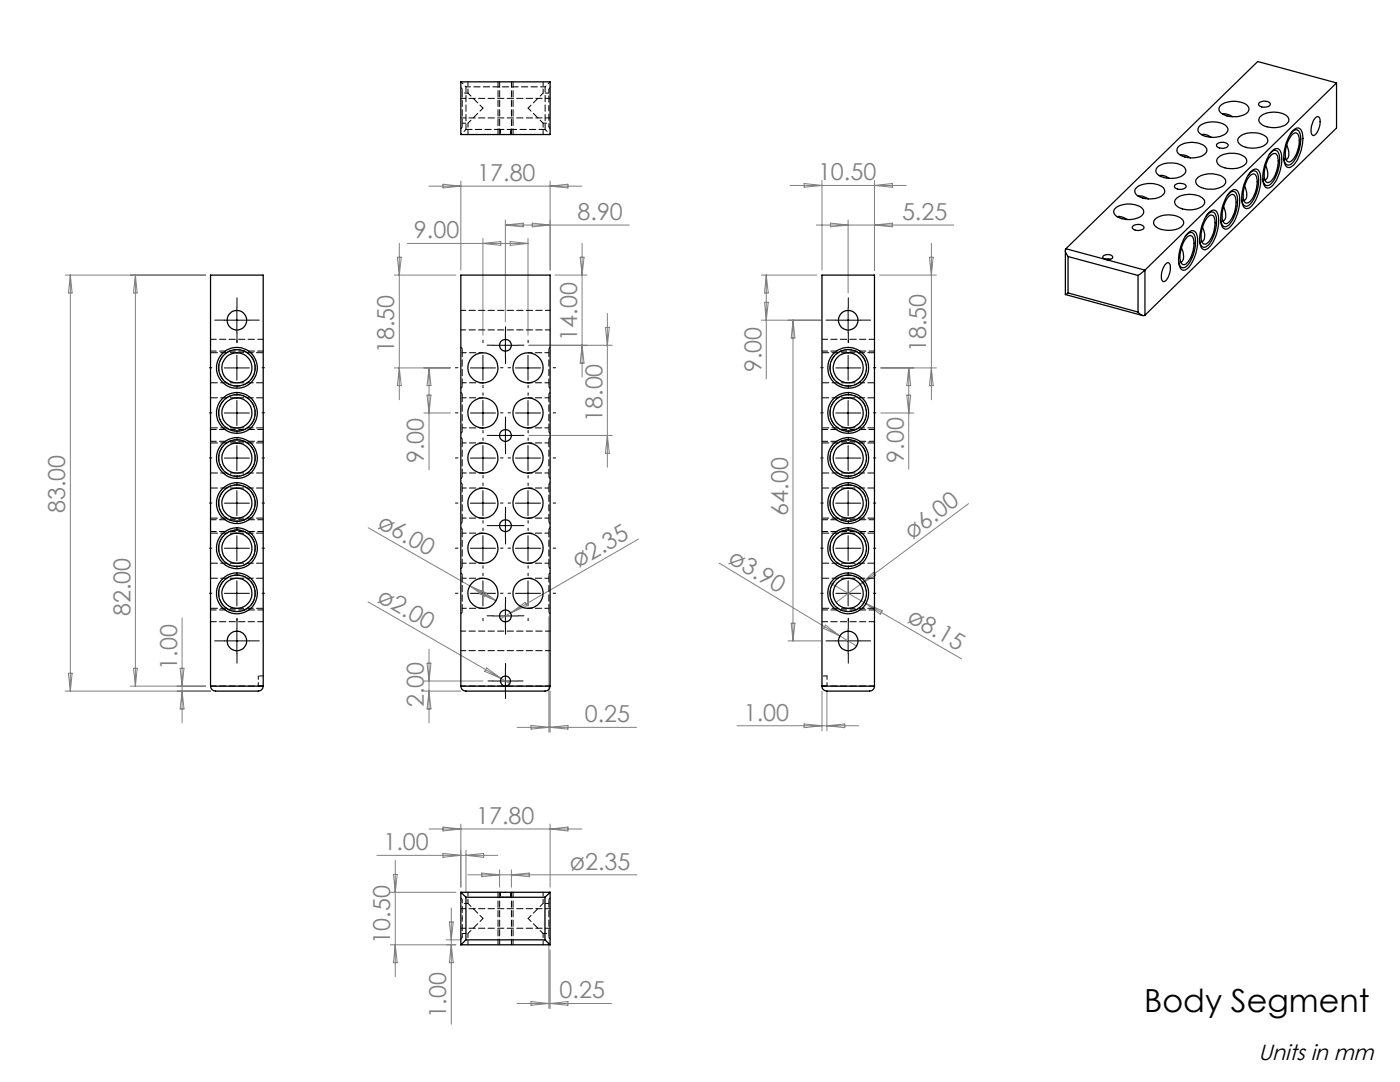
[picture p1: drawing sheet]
<svg xmlns="http://www.w3.org/2000/svg" width="279mm" height="216mm" viewBox="0 0 279 216" stroke-linecap="round" stroke-linejoin="round" font-family="sans-serif">
<defs><g id="words">
<text font-size="6.3" x="228.4" y="201.8">Body Segment</text>
<g font-size="4.7" fill="#808080">
<text x="163.3" y="36">10.50</text>
<text x="95.3" y="36.1">17.80</text>
<text x="82.6" y="47.6">9.00</text>
<text x="115.3" y="43.9">8.90</text>
<text x="180" y="43.9">5.25</text>
<text x="78.7" y="70.5" transform="rotate(-90 78.7 70.5)">18.50</text>
<text x="115.2" y="67.9" transform="rotate(-90 115.2 67.9)">14.00</text>
<text x="184.9" y="70.2" transform="rotate(-90 184.9 70.2)">18.50</text>
<text x="151.9" y="74.3" transform="rotate(-90 151.9 74.3)">9.00</text>
<text x="120.2" y="84.2" transform="rotate(-90 120.2 84.2)">18.00</text>
<text x="84.6" y="92.4" transform="rotate(-90 84.6 92.4)">9.00</text>
<text x="180.4" y="92.3" transform="rotate(-90 180.4 92.3)">9.00</text>
<text x="13" y="102.4" transform="rotate(-90 13 102.4)">83.00</text>
<text x="75.1" y="105.1" transform="rotate(30 75.1 105.1)">ø6.00</text>
<text x="157.3" y="102.9" transform="rotate(-90 157.3 102.9)">64.00</text>
<text x="182" y="107.7" transform="rotate(-37 182 107.7)">ø6.00</text>
<text x="115.3" y="113.4" transform="rotate(-30 115.3 113.4)">ø2.35</text>
<text x="145.1" y="112.2" transform="rotate(31 145.1 112.2)">ø3.90</text>
<text x="75.1" y="119.8" transform="rotate(30 75.1 119.8)">ø2.00</text>
<text x="26" y="122.9" transform="rotate(-90 26 122.9)">82.00</text>
<text x="180.8" y="123.9" transform="rotate(30 180.8 123.9)">ø8.15</text>
<text x="35.3" y="133.6" transform="rotate(-90 35.3 133.6)">1.00</text>
<text x="84.6" y="141.1" transform="rotate(-90 84.6 141.1)">2.00</text>
<text x="148.4" y="143.8">1.00</text>
<text x="116.7" y="144.1">0.25</text>
<text x="95" y="164.4">17.80</text>
<text x="76.5" y="169.6">1.00</text>
<text x="113.7" y="173.5">ø2.35</text>
<text x="77.9" y="188.3" transform="rotate(-90 77.9 188.3)">10.50</text>
<text x="89.1" y="203" transform="rotate(-90 89.1 203)">1.00</text>
<text x="111.7" y="199.2">0.25</text>
</g>
<text font-size="4.4" x="251.1" y="211.5">Units in mm</text>
</g></defs>
<g fill="none" stroke="#000" stroke-width=".2" stroke-dasharray="15.2 1.3 1.3 1.3">
<path d="M42.3 73.4h-.5M44.8 63.9h-2M47.3 68.4v-.5M47.3 78.4v.5M47.3 77.4v-.5M47.3 61.4v-2M47.3 66.4v1.9M49.8 63.9h1.9M52.3 73.4h.5M91.4 73.4h-.5M96.4 77.4v-.5M96.4 68.4v-.5"/>
<path d="M96.4 78.4v.5M98.4 68.9h-1.2M100.4 73.4h-.5M100.9 66.4v-1.2M100.9 71.4v1.2M101.4 73.4h.5M103.4 68.9h1.2M105.4 77.4v-.5M105.4 68.4v-.5M105.4 78.4v.5M110.4 73.4h.5M164.3 73.4h-.5"/>
<path d="M166.8 63.9h-2M169.3 68.4v-.5M169.3 78.4v.5M169.3 77.4v-.5M169.3 61.4v-2M169.3 66.4v1.9M171.8 63.9h1.9M174.3 73.4h.5M42.3 82.4h-.5M42.3 91.4h-.5M47.3 87.4v.5M47.3 86.4v-.5"/>
<path d="M47.3 96.4v.5M47.3 95.4v-.5M52.3 82.4h.5M52.3 91.4h.5M91.4 91.4h-.5M91.4 82.4h-.5M96.4 95.4v-.5M96.4 86.4v-.5M96.4 96.4v.5M96.4 87.4v.5M98.4 86.9h-1.2M100.4 91.4h-.5"/>
<path d="M100.4 82.4h-.5M100.9 84.4v-1.2M100.9 89.4v1.2M101.4 91.4h.5M101.4 82.4h.5M103.4 86.9h1.2M105.4 95.4v-.5M105.4 86.4v-.5M105.4 96.4v.5M105.4 87.4v.5M110.4 91.4h.5M110.4 82.4h.5"/>
<path d="M164.3 82.4h-.5M164.3 91.4h-.5M169.3 87.4v.5M169.3 86.4v-.5M169.3 96.4v.5M169.3 95.4v-.5M174.3 82.4h.5M174.3 91.4h.5M42.3 100.4h-.5M42.3 109.4h-.5M42.3 118.4h-.5M47.3 105.4v.5"/>
<path d="M47.3 104.4v-.5M47.3 114.4v.5M47.3 113.4v-.5M52.3 100.4h.5M52.3 109.4h.5M52.3 118.4h.5M91.4 118.4h-.5M91.4 109.4h-.5M91.4 100.4h-.5M96.4 113.4v-.5M96.4 104.4v-.5M96.4 114.4v.5"/>
<path d="M96.4 105.4v.5M98.4 104.9h-1.2M100.4 109.4h-.5M100.4 100.4h-.5M100.4 118.4h-.5M100.9 102.4v-1.2M100.9 107.4v1.2M101.4 118.4h.5M101.4 109.4h.5M101.4 100.4h.5M103.4 104.9h1.2M105.4 104.4v-.5"/>
<path d="M105.4 114.4v.5M105.4 105.4v.5M105.4 113.4v-.5M110.4 109.4h.5M110.4 100.4h.5M110.4 118.4h.5M164.3 100.4h-.5M164.3 109.4h-.5M164.3 118.4h-.5M169.3 105.4v.5M169.3 104.4v-.5M169.3 114.4v.5"/>
<path d="M169.3 113.4v-.5M174.3 100.4h.5M174.3 109.4h.5M174.3 118.4h.5M44.8 127.9h-2M47.3 123.4v.5M47.3 125.4v-2M47.3 130.4v1.9M49.8 127.9h1.9M96.4 123.4v.5M98.4 122.9h-1.2M98.4 135.9h-1"/>
<path d="M100.9 120.4v-1.2M100.9 125.4v1.2M100.9 133.4v-1M100.9 138.4v1M103.4 122.9h1.2M103.4 135.9h1M105.4 123.4v.5M166.8 127.9h-2M169.3 123.4v.5M169.3 125.4v-2M169.3 130.4v1.9M171.8 127.9h1.9"/>
</g>
<g fill="none" stroke="#000" stroke-width=".2">
<path d="M44.8 73.4h5M44.8 63.9h5M47.3 61.4v5M47.3 70.9v5M47.3 79.9v5M93.9 73.4h5M96.4 70.9v5M96.4 79.9v5M98.4 68.9h5M100.9 66.4v5M102.9 73.4h5M105.4 70.9v5"/>
<path d="M105.4 79.9v5M166.8 73.4h5M166.8 63.9h5M169.3 61.4v5M169.3 70.9v5M169.3 79.9v5M44.8 82.4h5M44.8 91.4h5M47.3 88.9v5M47.3 97.9v5M93.9 82.4h5M93.9 91.4h5"/>
<path d="M96.4 88.9v5M96.4 97.9v5M98.4 86.9h5M100.9 84.4v5M102.9 82.4h5M102.9 91.4h5M105.4 88.9v5M105.4 97.9v5M166.8 82.4h5M166.8 91.4h5M169.3 88.9v5M169.3 97.9v5"/>
<path d="M44.8 100.4h5M44.8 109.4h5M44.8 118.4h5M47.3 106.9v5M47.3 115.9v5M93.9 100.4h5M93.9 109.4h5M93.9 118.4h5M96.4 106.9v5M96.4 115.9v5M98.4 104.9h5M100.9 102.4v5"/>
<path d="M102.9 100.4h5M102.9 109.4h5M102.9 118.4h5M105.4 106.9v5M105.4 115.9v5M166.8 100.4h5M166.8 109.4h5M166.8 118.4h5M169.3 106.9v5M169.3 115.9v5M44.8 127.9h5M47.3 125.4v5"/>
<path d="M98.4 122.9h5M98.4 135.9h5M100.9 120.4v5M100.9 133.4v5M166.8 127.9h5M169.3 125.4v5"/>
</g>
<g fill="none" stroke="#808080" stroke-width=".2">
<path d="M85.6 37.1h30.5M88.4 36.8l3.6 .3-3.6 .4zM92 36.1v17.8M109.8 36.1v17.8M109.8 37.1l3.5-.3v.7zM157.7 37h23.2M160.5 36.6l3.5 .4-3.5 .4zM164 36v17.9M174.5 36v17.9M174.5 37l3.6-.4v.8zM13 54.9h28M14 54.9l.4 3.6h-.7z"/>
<path d="M14 54.9v83M27 54.9v82M27 54.9l.4 3.6h-.8zM78.7 54.9h12.3M79.3 51.3h.8l-.4 3.6zM79.7 48.5v31.3M81.3 48.6h24.1M96.4 47.6v19.3M96.4 48.6l3.5-.4v.8zM100.9 44.9h24.7M100.9 43.9v20.3M100.9 44.9l3.5-.4v.8z"/>
<path d="M101.8 48.2l3.6 .4-3.6 .4zM105.4 47.6v19.3M106.2 44.5l3.6 .4-3.6 .4zM110.8 54.9h6.4M115.8 51.3h.8l-.4 3.6zM116.2 48.5v26.7M151.9 54.9h11.1M152.9 54.9l.4 3.6h-.7zM152.9 54.9v20.7M162.9 44.9h27.5M165.7 44.5l3.6 .4-3.6 .4zM169.3 43.9v14.6"/>
<path d="M174.5 44.9l3.6-.4v.8zM175.5 54.9h11.4M185.5 51.3h.7l-.3 3.6zM185.9 48.5v31.3M78.7 73.4h11.2M79.7 73.4l.4 3.5h-.8zM85.2 78.8h.8l-.4 3.6zM85.6 73.4v20.3M85.6 73.4l.4 3.5h-.8zM105.6 68.9h16.6M116.2 68.9l.4 3.6h-.8zM120.8 65.3h.8l-.4 3.6z"/>
<path d="M121.2 62.5v30.7M151.9 63.9h11.9M152.6 60.3h.7l-.4 3.6zM158.3 63.9v64M158.3 63.9l.3 3.6h-.7zM175.8 73.4h11.1M181 78.8h.8l-.4 3.6zM181.4 73.4l.4 3.5h-.8zM181.4 73.4v20.2M185.9 73.4l.3 3.5h-.7zM84.6 82.4h5.3M105.6 86.9h16.6"/>
<path d="M121.2 86.9l.4 3.6h-.8zM175.8 82.4h6.6M73.5 105.3l20.3 11.6M93.8 116.9l5.2 3M93.8 116.9l3.2 1.5-.3 .6zM96.1 117.8l2.9 2.1-3.3-1.4zM127.4 107.6l-25.5 14.7M143.5 112.4l24.1 14.5M165.7 116.3l26.2 15.2M171.7 116.6l2.6-2.4 .5 .6zM193.3 100.5l-26.4 19.7M13 137.9h29"/>
<path d="M13.7 134.3h.7l-.4 3.6zM26 136.9h15M26.6 133.3h.8l-.4 3.6zM35.9 133.3h.8l-.4 3.6zM36.3 137.9l.4 3.6h-.8zM36.3 123.3v21M73.4 120.1l26.6 15.3M84.6 135.9h11.8M84.6 137.9h7.4M85.2 132.3h.8l-.4 3.6zM85.6 129.5v14.8M85.6 137.9l.4 3.6h-.8z"/>
<path d="M97.1 133.3l2.9 2.1-3.3-1.5zM100 135.4l1.7 1M101.9 122.3l-2 1.2M101.9 122.3l2.9-2.1 .4 .7zM109.5 123v23.1M109.8 137.9v8.2M157.3 127.9h6.5M157.9 124.4h.7l-.3 3.5zM164 137.9v7.9M164.7 124.7l2.9 2.2-3.2-1.5zM165 137.9v7.9M167.6 126.9l3.4 2"/>
<path d="M172.8 120.4l3.3 1.5-.4 .7zM103.2 145.1h23.8M106 144.7l3.5 .4-3.5 .4zM109.8 145.1l3.5-.4v.8zM147.1 144.8h24.3M160.5 144.5l3.5 .3-3.5 .4zM165 144.8l3.6-.3v.7zM75.2 170.7h24.1M77.9 178h13.1M78.5 174.5h.8l-.4 3.5zM78.9 171.7v23.2M85.6 165.4h30.5"/>
<path d="M88.4 165l3.6 .4-3.6 .4zM88.4 170.3l3.6 .4-3.6 .4zM92 164.4v12.6M93 169.7v8.3M93 170.7l3.5-.4v.8zM93.3 174.6h33.8M96.1 174.2l3.6 .4-3.6 .3zM99.7 173.6v3.4M102.1 173.6v3.4M102.1 174.6l3.5-.4v.7zM109.8 164.4v12.6M109.8 165.4l3.5-.4v.8z"/>
<path d="M78.9 188.5l.4 3.6h-.8zM89.1 187.5h2.9M89.7 184h.8l-.4 3.5zM90.1 188.5l.4 3.6h-.8zM90.1 181.2v23.2M91 188.5h-13.1M106 199.8l3.5 .4-3.5 .4zM109.5 187.9v13.3M109.8 189.5v11.7M103.2 200.2h18.8M109.8 200.2l3.5-.4v.8z"/>
</g>
<g fill="none" stroke="#000" stroke-width=".25">
<path d="M92 16.3h17.8v10.5h-17.8zM266.7 16.5v9l-38.2 37.4M266.7 16.5l-38.2 37.4M266.7 16.5l-15.7-4.2-38.3 37.3M226.6 37.7a4.5 4.5 0 0 1 4.4-.9 1.42 1.42 0 0 1 1.4 1.7 4.2 4.2 0 0 1-5 .8 1.14 1.14 0 0 1-.8-1.6zM227.2 39.2a2.39 2.39 0 0 1 2 .5M231 33.4a4.7 4.7 0 0 1 5.4 0 1.08 1.08 0 0 1-.6 1.8 4.7 4.7 0 0 1-4.9-.6l-.2-.6zM231.4 35.1a2.39 2.39 0 0 1 2 .5M234.5 36.9a1.74 1.74 0 0 1 2.2 .2 1.18 1.18 0 0 1-1.7 .6l-.5-.3zM234.7 39.7a4.4 4.4 0 0 1 5.6 .1 1.1 1.1 0 0 1-.8 1.6 4.6 4.6 0 0 1-4.9-.5l-.2-.6zM235.2 29.3a4.6 4.6 0 0 1 5.4 0 1.08 1.08 0 0 1-.6 1.8 4.7 4.7 0 0 1-4.9-.5l-.2-.7zM235.5 30.9a2.61 2.61 0 0 1 2.1 .6"/>
<path d="M239.1 35.3a4.5 4.5 0 0 1 5.4 .4 1.1 1.1 0 0 1-.8 1.6 4.6 4.6 0 0 1-4.9-.5l-.1-.9zM239.4 25.2a4.4 4.4 0 0 1 5.5 .2 1.21 1.21 0 0 1-1.1 1.7 4.3 4.3 0 0 1-4.7-.9v-.6zM239.8 26.8a2.57 2.57 0 0 1 2 .6M242.9 28.7a1.5 1.5 0 0 1 2.2 .3 1.48 1.48 0 0 1-2.3 .1zM243.1 31.4a4.7 4.7 0 0 1 5.4 0 1.08 1.08 0 0 1-.6 1.8 4.8 4.8 0 0 1-4.9-.5l-.2-.6zM243.6 21.1a4.6 4.6 0 0 1 5.4 0 1.2 1.2 0 0 1 .1 1.2 1.2 1.2 0 0 1-1.1 .7 4.3 4.3 0 0 1-4.7-.8v-.7zM244 22.8a2.73 2.73 0 0 1 2 .5M244.9 39l.2-.2a.95 .95 0 0 1 1.2-.6 .95 .95 0 0 1 .6 1.1 7.4 7.4 0 0 1-1.8 5.7 .86 .86 0 0 1-1 .2 .86 .86 0 0 1-.4-.9l-.1-.4M245.1 39.3a.77 .77 0 0 1 1-.5 .77 .77 0 0 1 .5 .9 5.6 5.6 0 0 1-1.6 4.9 .82 .82 0 0 1-1.1-1 6.5 6.5 0 0 1 1.2-4.3zM245.5 38.3a.97 .97 0 0 1 1.1-.4 .97 .97 0 0 1 .7 .9 7.7 7.7 0 0 1-2.2 6.8 .93 .93 0 0 1-1.4-.8 8.4 8.4 0 0 1 1.8-6.5zM247.3 27.3a4.7 4.7 0 0 1 5.4 0 1.08 1.08 0 0 1-.6 1.8 4.7 4.7 0 0 1-4.8-.5l-.3-.6zM248.4 37.1a2.64 2.64 0 0 1 .1 2.8l-.2 .2"/>
<path d="M249.1 34.9a1.11 1.11 0 0 1 1.6-.6 5.3 5.3 0 0 1-.2 4.7 3.2 3.2 0 0 1-1.8 2.2 1.3 1.3 0 0 1-.9-1.4M249.3 35.2a.77 .77 0 0 1 1-.5 .77 .77 0 0 1 .5 .9 5.5 5.5 0 0 1-1.6 4.8 .79 .79 0 0 1-.9-.1 .79 .79 0 0 1-.2-.8 6.5 6.5 0 0 1 1.2-4.3zM249.5 34.4a1.03 1.03 0 0 1 1.8-.2 7.7 7.7 0 0 1-1.4 6.7 1.05 1.05 0 0 1-1.8 .3 7.7 7.7 0 0 1 1.4-6.8zM251.3 20.5a1.7 1.7 0 0 1 2.2 .2 .89 .89 0 0 1-1.2 .7 .77 .77 0 0 1-1.1-.8zM251.5 23.2a4.4 4.4 0 0 1 5.6 .2 1.2 1.2 0 0 1-1.1 1.8 4.6 4.6 0 0 1-4.5-.7l-.3-.6zM252.6 33a2.7 2.7 0 0 1 .1 2.8l-.2 .1M253.3 30.8a1.13 1.13 0 0 1 1.6-.6 4.4 4.4 0 0 1 .2 3.8 4.3 4.3 0 0 1-2 3 1.06 1.06 0 0 1-1.1-1.3M253.5 31.1a.77 .77 0 0 1 1-.5 .77 .77 0 0 1 .5 .9 5.6 5.6 0 0 1-1.6 4.8 .79 .79 0 0 1-.9-.1 .79 .79 0 0 1-.2-.8 6.5 6.5 0 0 1 1.2-4.3zM253.9 30.1a.94 .94 0 0 1 1.1-.5 .94 .94 0 0 1 .7 1 7.8 7.8 0 0 1-2.2 6.8 .94 .94 0 0 1-1.4-.9 8.2 8.2 0 0 1 1.8-6.4zM256.8 28.9a2.82 2.82 0 0 1 .1 2.8l-.2 .2M257.5 26.7a1.07 1.07 0 0 1 1.8-.5 6.8 6.8 0 0 1-1.3 6.3 .89 .89 0 0 1-1.1 .4 .89 .89 0 0 1-.6-.9l-.1-.4M257.7 27a.79 .79 0 0 1 1-.5 .79 .79 0 0 1 .6 .9 5.8 5.8 0 0 1-1.7 4.8 .79 .79 0 0 1-1.1-.9 6.3 6.3 0 0 1 1.2-4.3z"/>
<path d="M258.1 26a.94 .94 0 0 1 1.1-.5 .94 .94 0 0 1 .7 1 8 8 0 0 1-2 6.7 .91 .91 0 0 1-1 .1 .91 .91 0 0 1-.6-.8 8.2 8.2 0 0 1 1.8-6.5zM262.5 23.5a.53 .53 0 0 1 .7-.2 .53 .53 0 0 1 .3 .7 3.4 3.4 0 0 1-1.3 3 .88 .88 0 0 1-.5-1.2 4.2 4.2 0 0 1 .8-2.3zM212.6 58.8l15.5 4.2M212.6 50v8.8M212.7 49.6a1.42 1.42 0 0 0 .4 1.6M212.7 49.6l15.8 4.3M213.1 58.5l-.5 .3M213.1 51.2l14 3.8M213.1 58.5l14 3.8M213.1 51.2v7.3M220.2 51.1a1.33 1.33 0 0 1 1.9 .2 1.3 1.3 0 0 1-2 .1zM220.5 51.8l.4-.2 .7 .2"/>
<path d="M222.4 41.8a4.4 4.4 0 0 1 5.7 0 1.21 1.21 0 0 1-1.1 1.7 4.3 4.3 0 0 1-4.6-.8l-.1-.5zM223 43.3a2.76 2.76 0 0 1 2 .5M226 45.2a1.52 1.52 0 0 1 2.3 .2 1.44 1.44 0 0 1-2.3 0zM227.1 55v7.3M228.5 53.9l-1.4 1.1M228.5 53.9v9M230.5 43.7a4.5 4.5 0 0 1 5.6 .2 1.12 1.12 0 0 1-.8 1.6 4.8 4.8 0 0 1-4.9-.5l-.2-.6zM232.8 52.5a.63 .63 0 0 1 .7 .2 .63 .63 0 0 1 .1 .7 2.79 2.79 0 0 1-1.4 2.8 1.81 1.81 0 0 1-.2-2.3l.4-.9zM235.8 49.4a2.38 2.38 0 0 1-.1 3M236.5 47.2a1.07 1.07 0 0 1 1.8-.5 6.8 6.8 0 0 1-1.3 6.3 .9 .9 0 0 1-1.1 .4 .9 .9 0 0 1-.6-.9l-.1-.4M236.9 47.3a.73 .73 0 0 1 .9-.2 .73 .73 0 0 1 .4 .8 5.8 5.8 0 0 1-1.7 4.8 .81 .81 0 0 1-1-.9 6.3 6.3 0 0 1 1.4-4.5zM237.1 46.5a.96 .96 0 0 1 1.1-.5 .96 .96 0 0 1 .7 1 8 8 0 0 1-2 6.7 .91 .91 0 0 1-1 .1 .91 .91 0 0 1-.6-.8 8.4 8.4 0 0 1 1.8-6.5z"/>
<path d="M240 45.3a2.38 2.38 0 0 1-.1 3M240.7 43.1a1.07 1.07 0 0 1 1.8-.5 6.8 6.8 0 0 1-1.3 6.3 .91 .91 0 0 1-1.1 .4 .91 .91 0 0 1-.6-.9l-.1-.4M240.9 43.4a.77 .77 0 0 1 1-.5 .77 .77 0 0 1 .5 .9 5.6 5.6 0 0 1-1.6 4.8 .82 .82 0 0 1-1.1-.9 6.5 6.5 0 0 1 1.2-4.3zM241.3 42.4a.97 .97 0 0 1 1.1-.5 .97 .97 0 0 1 .7 1 8.1 8.1 0 0 1-2 6.7 .91 .91 0 0 1-1 .2 .91 .91 0 0 1-.6-.9 8.5 8.5 0 0 1 1.8-6.5zM244.2 41.2a2.38 2.38 0 0 1-.1 3M227.1 62.3a1.2 1.2 0 0 0 1.4 .6M42 136.9a1.02 1.02 0 0 0 1 1h8.5a.96 .96 0 0 0 1-1M42 136.9v-82h10.5v82M42 136.9h10.5M92 136.9a.97 .97 0 0 0 1 1h15.8a1.02 1.02 0 0 0 1-1M92 136.9v-82h17.8v82M92 136.9h17.8"/>
<path d="M164 136.9a.95 .95 0 0 0 1 1h8.5a.96 .96 0 0 0 1-1M164 136.9v-82h10.5v82M164 136.9h10.5M92 178l1 1M92 178v10.5M92 178h17.8M93 179h15.8M93 179v8.5M108.8 179v8.5M109.8 178l-1 1M109.8 178v10.5M92 188.5h17.8"/>
<path d="M93 187.5l-1 1M93 187.5h15.8M108.8 187.5l1 1"/>
<circle cx="47.3" cy="73.4" r="4.1"/>
<circle cx="47.3" cy="73.4" r="3.7"/>
<circle cx="47.3" cy="63.9" r="1.95"/>
<circle cx="47.3" cy="73.4" r="3"/>
<circle cx="96.4" cy="73.4" r="3"/>
<circle cx="100.9" cy="68.9" r="1.17"/>
<circle cx="105.4" cy="73.4" r="3"/>
<circle cx="169.3" cy="63.9" r="1.94"/>
<circle cx="169.3" cy="73.4" r="2.99"/>
<circle cx="169.3" cy="73.4" r="4.1"/>
<circle cx="169.3" cy="73.4" r="3.6"/>
<circle cx="47.3" cy="82.4" r="4.1"/>
<circle cx="47.3" cy="91.4" r="4.1"/>
<circle cx="47.3" cy="82.4" r="3"/>
<circle cx="47.3" cy="91.4" r="3"/>
<circle cx="47.3" cy="82.4" r="3.6"/>
<circle cx="47.3" cy="91.4" r="3.6"/>
<circle cx="96.4" cy="82.4" r="3"/>
<circle cx="96.4" cy="91.4" r="3"/>
<circle cx="100.9" cy="86.9" r="1.18"/>
<circle cx="105.4" cy="82.4" r="3"/>
<circle cx="105.4" cy="91.4" r="3"/>
<circle cx="169.3" cy="91.4" r="3.6"/>
<circle cx="169.3" cy="91.4" r="2.99"/>
<circle cx="169.3" cy="82.4" r="2.99"/>
<circle cx="169.3" cy="82.4" r="4.1"/>
<circle cx="169.3" cy="91.4" r="4.1"/>
<circle cx="169.3" cy="82.4" r="3.6"/>
<circle cx="47.3" cy="100.4" r="4.1"/>
<circle cx="47.3" cy="118.4" r="4.1"/>
<circle cx="47.3" cy="109.4" r="4.1"/>
<circle cx="47.3" cy="118.4" r="3"/>
<circle cx="47.3" cy="100.4" r="3"/>
<circle cx="47.3" cy="109.4" r="3"/>
<circle cx="47.3" cy="100.4" r="3.6"/>
<circle cx="47.3" cy="118.4" r="3.6"/>
<circle cx="47.3" cy="109.4" r="3.6"/>
<circle cx="96.4" cy="118.4" r="3"/>
<circle cx="96.4" cy="109.4" r="3"/>
<circle cx="96.4" cy="100.4" r="3"/>
<circle cx="100.9" cy="104.9" r="1.18"/>
<circle cx="105.4" cy="118.4" r="3"/>
<circle cx="105.4" cy="109.4" r="3"/>
<circle cx="105.4" cy="100.4" r="3"/>
<circle cx="169.3" cy="109.4" r="3.6"/>
<circle cx="169.3" cy="100.4" r="3.6"/>
<circle cx="169.3" cy="118.4" r="3.6"/>
<circle cx="169.3" cy="118.4" r="3"/>
<circle cx="169.3" cy="109.4" r="3"/>
<circle cx="169.3" cy="100.4" r="2.99"/>
<circle cx="169.3" cy="118.4" r="4.1"/>
<circle cx="169.3" cy="109.4" r="4.1"/>
<circle cx="169.3" cy="100.4" r="4.1"/>
<circle cx="47.3" cy="127.9" r="1.95"/>
<circle cx="100.9" cy="122.9" r="1.18"/>
<circle cx="100.9" cy="135.9" r="1"/>
<circle cx="169.3" cy="127.9" r="1.94"/>
</g>
<g fill="none" stroke="#000" stroke-width=".2" stroke-dasharray="1.3 .6" stroke-dashoffset="-.1">
<path d="M92.2 25.2v-7.3M42 76.4h5.3M47.3 76.4h5.2M47.3 70.4h-5.3M47.3 79.4h-5.3M52.5 70.4h-5.2M52.5 79.4h-5.2M92.2 77v-7.3M109.5 69.7v7.3M109.5 78.7v7.3M164 76.4h5.3M169.3 79.4h-5.3"/>
<path d="M169.3 70.4h-5.3M169.3 76.4h5.2M174.5 79.4h-5.2M174.5 70.4h-5.2M42 85.4h5.3M42 94.4h5.3M47.3 85.4h5.2M47.3 94.4h5.2M47.3 88.4h-5.3M47.3 97.4h-5.3M52.5 88.4h-5.2M52.5 97.4h-5.2"/>
<path d="M92.2 95v-7.3M92.2 86v-7.3M109.5 87.7v7.3M109.5 96.7v7.3M164 94.4h5.3M164 85.4h5.3M169.3 97.4h-5.3M169.3 88.4h-5.3M169.3 94.4h5.2M169.3 85.4h5.2M174.5 97.4h-5.2M174.5 88.4h-5.2"/>
<path d="M42 103.4h5.3M42 112.4h5.3M47.3 103.4h5.2M47.3 112.4h5.2M47.3 106.4h-5.3M47.3 115.4h-5.3M52.5 106.4h-5.2M52.5 115.4h-5.2M92.2 104v-7.3M92.2 113v-7.3M109.5 114.7v7.3M109.5 105.7v7.3"/>
<path d="M164 112.4h5.3M164 103.4h5.3M169.3 115.4h-5.3M169.3 106.4h-5.3M169.3 112.4h5.2M169.3 103.4h5.2M174.5 115.4h-5.2M174.5 106.4h-5.2M42 121.4h5.3M47.3 121.4h5.2M92.2 122v-7.3M164 121.4h5.3"/>
<path d="M169.3 121.4h5.2M109.5 179.6v7.3"/>
</g>
<path d="M109.8 19.6h-17.8M92 23.5h17.8M92 65.8h17.8M109.8 61.9h-17.8M92 129.8h17.8M109.8 136.9h-17.8M109.8 125.9h-17.8M92 185.2h17.8M109.8 181.3h-17.8" fill="none" stroke="#000" stroke-width=".2" stroke-dasharray="1.3 .6" stroke-dashoffset=".3"/>
<g fill="none" stroke="#000" stroke-width=".2" stroke-dasharray="1.3 .6">
<path d="M92.2 17.9l-.2-.4M109.8 17.5l-.3 .4M92 25.7l.2-.5M99.9 25.8h-6.9M108.8 25.8h-6.9M109.5 25.2l.3 .5M92 77.5l.2-.5M92.2 69.7l-.2-.4M92.2 78.7l-.2-.4M109.5 77l.3 .5M109.8 69.3l-.3 .4M109.8 78.3l-.3 .4"/>
<path d="M92 95.5l.2-.5M92 86.5l.2-.5M92.2 87.7l-.2-.4M92.2 96.7l-.2-.4M109.5 95l.3 .5M109.5 86l.3 .5M109.8 87.3l-.3 .4M109.8 96.3l-.3 .4M92 104.5l.2-.5M92 113.5l.2-.5M92.2 114.7l-.2-.4M92.2 105.7l-.2-.4"/>
<path d="M109.5 104l.3 .5M109.5 113l.3 .5M109.8 114.3l-.3 .4M109.8 105.3l-.3 .4M92 122.5l.2-.5M109.5 122l.3 .5M92.2 179.6l-.2-.4M109.8 179.2l-.3 .4M92 187.3l.2-.4M109.5 186.9l.3 .4"/>
</g>
<g fill="none" stroke="#000" stroke-width=".2" stroke-dasharray="1.3 .6" stroke-dashoffset=".5">
<path d="M93.4 16.3v2.3M108.4 18.6v-2.3M93.4 24.6v2.2M99.9 25.8v1M101.9 26.8v-1M108.4 26.8v-2.2M92.2 76.4h4.2M96.4 70.4h-4.2M96.4 79.4h-4.2M105.4 76.4h4.1M109.5 70.4h-4.1M109.5 79.4h-4.1"/>
<path d="M92.2 94.4h4.2M92.2 85.4h4.2M96.4 97.4h-4.2M96.4 88.4h-4.2M105.4 94.4h4.1M105.4 85.4h4.1M109.5 97.4h-4.1M109.5 88.4h-4.1M92.2 112.4h4.2M92.2 103.4h4.2M96.4 115.4h-4.2M96.4 106.4h-4.2"/>
<path d="M105.4 112.4h4.1M105.4 103.4h4.1M109.5 106.4h-4.1M109.5 115.4h-4.1M51.5 136.9h1M52.5 134.9h-1M92.2 121.4h4.2M105.4 121.4h4.1M164 136.9h1M165 134.9h-1M93.4 178v2.3M99.9 179h1"/>
<path d="M99.9 178v1M100.9 179h1M101.9 179v-1M93.4 186.3v2.2M108.4 180.3v-2.3M108.4 188.5v-2.2"/>
</g>
<g fill="none" stroke="#000" stroke-width=".2" stroke-dasharray="1.3 .6" stroke-dashoffset=".6">
<path d="M93.4 18.6h-1.2M109.5 18.6h-1.1M92.2 24.6h1.2M101.9 25.8h-2M108.4 24.6h1.1M47.3 69.7a3.6 3.6 0 0 1 3.2 5.4 3.6 3.6 0 0 1-6.2 .4 3.6 3.6 0 0 1 2.5-5.7l.5-.1M47.3 78.7a3.6 3.6 0 0 1 3.2 5.4 3.6 3.6 0 0 1-6.2 .4 3.6 3.6 0 0 1 2.5-5.7l.5-.1M169.3 77a3.6 3.6 0 0 1-3.2-5.3 3.6 3.6 0 0 1 6.2-.4 3.6 3.6 0 0 1-2.5 5.7h-.5M47.3 87.7a3.6 3.6 0 0 1 3.2 5.4 3.6 3.6 0 0 1-6.2 .4 3.6 3.6 0 0 1 2.5-5.7l.5-.1M47.3 96.7a3.6 3.6 0 0 1 3.2 5.4 3.6 3.6 0 0 1-6.2 .4 3.6 3.6 0 0 1 2.5-5.7l.5-.1M169.3 86a3.6 3.6 0 0 1-3.2-5.3 3.6 3.6 0 0 1 6.2-.4 3.6 3.6 0 0 1-2.5 5.7h-.5M169.3 95a3.6 3.6 0 0 1-3.2-5.3 3.6 3.6 0 0 1 6.2-.4 3.6 3.6 0 0 1-2.5 5.7h-.5"/>
<path d="M47.3 105.7a3.6 3.6 0 0 1 3.2 5.4 3.6 3.6 0 0 1-6.2 .4 3.6 3.6 0 0 1 2.5-5.7l.5-.1M47.3 114.7a3.6 3.6 0 0 1 3.2 5.4 3.6 3.6 0 0 1-6.2 .4 3.6 3.6 0 0 1 2.5-5.7l.5-.1M169.3 104a3.6 3.6 0 0 1-3.2-5.3 3.6 3.6 0 0 1 6.2-.4 3.6 3.6 0 0 1-2.5 5.7h-.5M169.3 113a3.6 3.6 0 0 1-3.2-5.3 3.6 3.6 0 0 1 6.2-.4 3.6 3.6 0 0 1-2.5 5.7h-.5M51.5 134.9v2M165 136.9v-2M169.3 122a3.6 3.6 0 0 1-3.2-5.3 3.6 3.6 0 0 1 6.2-.4 3.6 3.6 0 0 1-2.5 5.7h-.5M92.2 186.3h1.2M93.4 180.3h-1.2M108.4 186.3h1.1M109.5 180.3h-1.1"/>
</g>
<g fill="none" stroke="#000" stroke-width=".2" stroke-dasharray="1.3 .6" stroke-dashoffset=".1">
<path d="M99.7 16.3v10.5M102.4 16.3v10.5M99.4 26.8v-10.5M102.1 26.8v-10.5M42 70.1h10.5M52.5 67.7h-10.5M164 70.1h10.5M174.5 67.7h-10.5M42 88.1h10.5M52.5 85.7h-10.5M164 88.1h10.5M174.5 85.7h-10.5"/>
<path d="M42 106.1h10.5M52.5 103.7h-10.5M164 106.1h10.5M174.5 103.7h-10.5M42 124.1h10.5M52.5 136.9h-10.5M52.5 121.7h-10.5M164 124.1h10.5M174.5 136.9h-10.5M174.5 121.7h-10.5M99.7 178v10.5M102.4 178v10.5"/>
<path d="M99.4 188.5v-10.5M102.1 188.5v-10.5"/>
</g>
<path d="M92 16.3l1 1M109.5 17.9v3.7M109.8 16.3l-1 1M93 25.8l-1 1M108.8 25.8l1 1M109.5 21.6v3.6M92.2 183.3v-3.7M92.2 186.9v-3.6" fill="none" stroke="#000" stroke-width=".2" stroke-dasharray="1.3 .6" stroke-dashoffset=".7"/>
<path d="M93 17.3h15.8M93.4 18.6l3 3M108.4 18.6l-3 3M96.4 21.6l-3 3M105.4 21.6l3 3M93.4 180.3l3 3M96.4 183.3l-3 3M105.4 183.3l3 3M108.4 180.3l-3 3" fill="none" stroke="#000" stroke-width=".2" stroke-dasharray="1.3 .6" stroke-dashoffset=".4"/>
<path d="M108.8 17.3v8.5M93 25.8v-8.5" fill="none" stroke="#000" stroke-width=".2" stroke-dasharray="1.3 .6" stroke-dashoffset=".2"/>
<use href="#words"/>
</svg>
